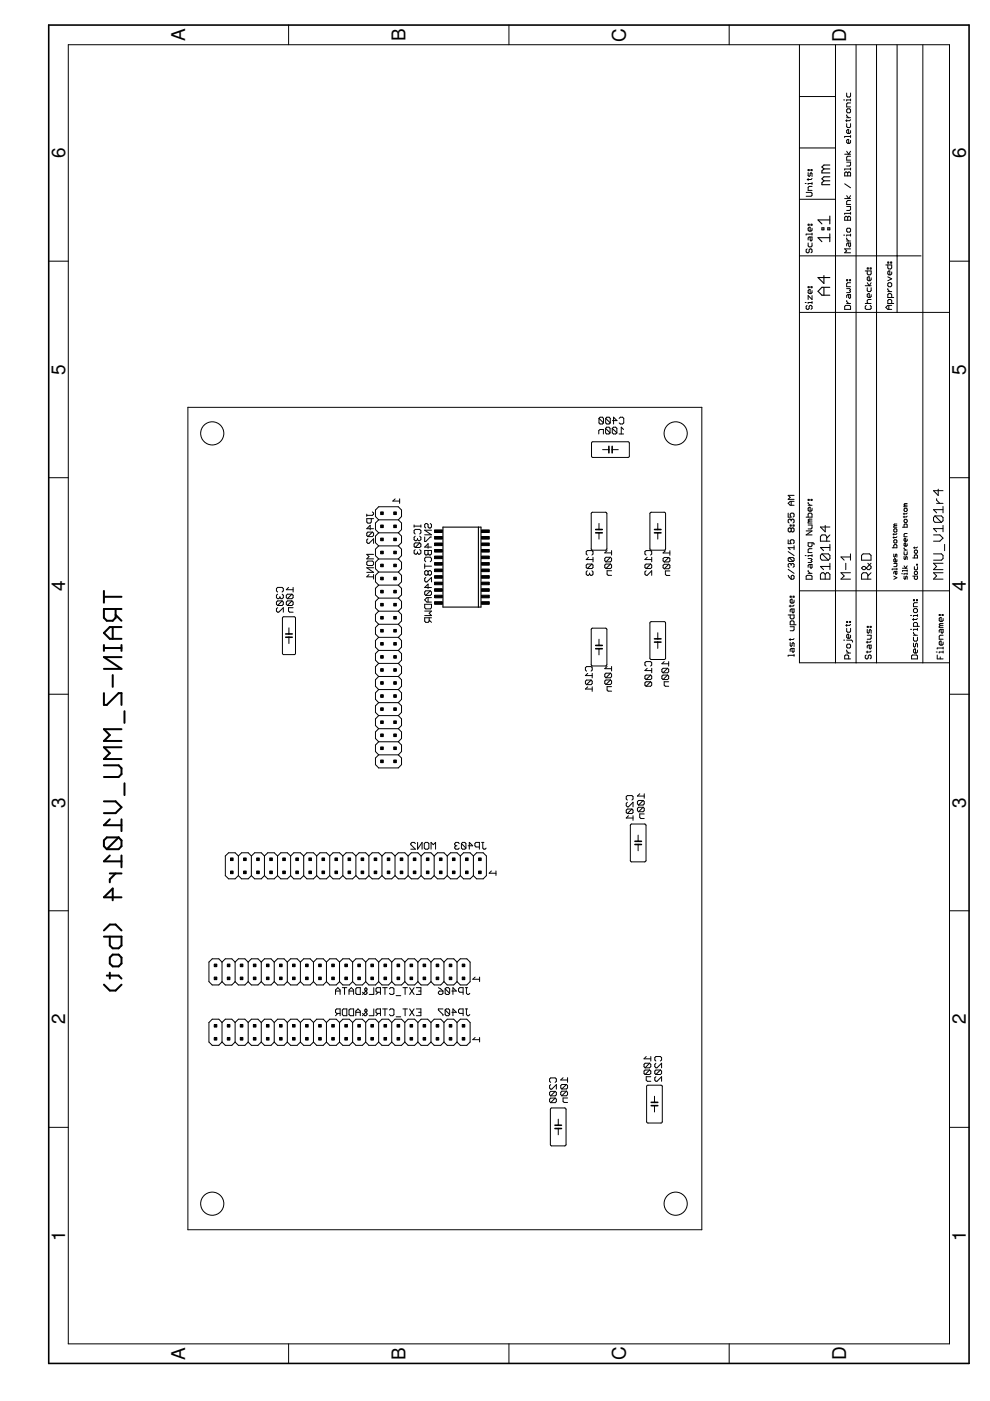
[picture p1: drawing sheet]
<svg xmlns="http://www.w3.org/2000/svg" width="210mm" height="297mm" viewBox="0 0 210 297" stroke-linecap="round" stroke-linejoin="round" font-family="sans-serif">
<defs><g id="words">
<g font-size="4">
<text x="39.3" y="8.7" transform="rotate(-90 39.3 8.7)">A</text>
<text x="86" y="8.7" transform="rotate(-90 86 8.7)">B</text>
<text x="132.7" y="8.8" transform="rotate(-90 132.7 8.8)">C</text>
<text x="179.4" y="8.8" transform="rotate(-90 179.4 8.8)">D</text>
<text x="13.8" y="33.6" transform="rotate(-90 13.8 33.6)">6</text>
<text x="204.8" y="33.6" transform="rotate(-90 204.8 33.6)">6</text>
<text x="13.8" y="79.5" transform="rotate(-90 13.8 79.5)">5</text>
<text x="204.8" y="79.5" transform="rotate(-90 204.8 79.5)">5</text>
<text x="13.8" y="125.4" transform="rotate(-90 13.8 125.4)">4</text>
<text x="204.8" y="125.4" transform="rotate(-90 204.8 125.4)">4</text>
<text x="13.8" y="171.3" transform="rotate(-90 13.8 171.3)">3</text>
<text x="204.8" y="171.3" transform="rotate(-90 204.8 171.3)">3</text>
<text x="13.8" y="217.2" transform="rotate(-90 13.8 217.2)">2</text>
<text x="204.8" y="217.2" transform="rotate(-90 204.8 217.2)">2</text>
<text x="13.8" y="263.1" transform="rotate(-90 13.8 263.1)">1</text>
<text x="204.8" y="263.1" transform="rotate(-90 204.8 263.1)">1</text>
<text x="39.3" y="288.3" transform="rotate(-90 39.3 288.3)">A</text>
<text x="86" y="288.3" transform="rotate(-90 86 288.3)">B</text>
<text x="132.7" y="288.4" transform="rotate(-90 132.7 288.4)">C</text>
<text x="179.4" y="288.4" transform="rotate(-90 179.4 288.4)">D</text>
</g>
</g></defs>
<g fill="none" stroke="#000" stroke-width=".21">
<path d="M14.5 9.5h186.8v275.4h-186.8zM61.2 5.3v4.2M107.9 5.3v4.2M154.6 5.3v4.2M169.5 9.5v131h31.8M177.1 9.5v131M179.5 19.7v.7l.2 .2h.4l.2-.2v-.7M181.5 9.5v131M185.8 9.5v131M190.2 9.5v56.7M195.7 9.5v131M169.5 31.4h7.6"/>
<path d="M169.5 20.5h7.6M170.7 38.9h.2M171.3 36h.3v.2h-.3zM171.3 36.6v.6l.3 .2 .2-.2v-.4l.2-.2 .2 .2v.6M171.3 37.8v.5M172 36h.2v.2h-.2zM172.2 38.7v.4M172.2 38.9h-.9v.2M172.2 39.5h-.6l-.3 .2v.7h.9M172.2 37.8l-.2 .3h-.9M178.9 21.2h.2M179.1 36.7l.2-.2 .4 .2 .4-.2 .2 .2v.6h-1.2z"/>
<path d="M179.1 39l1.2 .8M179.1 32.7h1.2M179.5 24.3v.3l.4 .4M179.5 25.4v.4M179.5 26.2v.6l.2 .3h.4l.2-.3v-.6M179.5 34.4h.8v.6l-.2 .2h-.6M179.5 32.1l.4 .6 .4-.6M179.5 25h.8M179.7 23.1h.4l.2 .2v.4l-.2 .2h-.4l-.2-.2v-.4zM179.7 36.7v.6M180.3 28.9h-1.2v.2M180.3 35.8h-1.2v.2"/>
<path d="M180.3 27.7v.4l-.2 .2h-.4l-.2-.2v-.4l.4-.2v.8M180.3 29.8v.4l-.2 .2h-.4l-.2-.2v-.4l.4-.2v.8M180.3 21.2h-.8v.2M180.3 21.8h-.6l-.2 .2v.7h.8M180.3 33.1h-.6l-.2 .2v.7h.8M180.3 21v.4M180.3 28.7v.4M180.3 35.6v.4M180.3 25.4l-.2 .2h-.8M10.3 55.4h4.2M169.5 54.3h25.8M169.5 42.2h7.6"/>
<path d="M170.9 40.8h1.1l.2 .2v.4l-.2 .2h-1.1M171.1 52.8l-.2 .2v.4l.4 .2 .3-.2v-.4l.4-.2 .2 .2v.4l-.2 .2M171.3 47.5h.3v.3h-.3zM171.3 51.5v.6l.3 .2h.4l.2-.2v-.6M171.8 50.2v.7l.2 .2 .2-.2v-.7h-.6l-.3 .3v.4M172 47.5h.2v.3h-.2zM172.2 49.6h-1.3v.2M172.2 48.4v.4l-.2 .2h-.4l-.3-.2v-.4l.5-.2v.8M172.2 49.4v.4M178.9 49.8h.2M179.1 46.1l.2-.2 .4 .2 .4-.2 .2 .2v.6h-1.2zM179.1 42.1h1.2"/>
<path d="M179.5 48.6l.2-.2h.4l.2 .2v.4l-.2 .2h-.4l-.2-.2zM179.5 50.5v.2l.4 .4M179.5 59.3h.2v.2h-.2zM179.5 43.8h.8v.6l-.2 .2h-.6M179.5 51.1h.8M179.5 41.5l.4 .6 .4-.6M179.7 46.1v.6M179.9 51.5v.6l.2 .2 .2-.2v-.6h-.6l-.2 .2v.4M180.1 59.3h.2v.2h-.2zM180.3 59.9h-.6l-.2 .3v.6h.8M180.3 45.2h-1.2v.2M180.3 42.5h-.6l-.2 .2v.6h.8"/>
<path d="M180.3 49.8h-.8v.3M180.3 45v.4M180.3 49.6v.5M180.3 52.8h-1.2l.4 .4-.4 .4h1.2M183.5 57.4h1.2v.7l-.2 .2h-.4l-.2-.2v-.7M183.9 56.8h.2v.2h-.2zM183.9 59.9l.4 .7 .4-.7M184.5 56.8h.2v.2h-.2zM184.7 58.9v.4l-.2 .2h-.4l-.2-.2v-.4l.4-.2v.8M187.8 56.2h1.3v.6l-.3 .2h-.4l-.2-.2v-.6M188.2 55.6h.2v.2h-.2zM188.2 58.7l.9 .4-.9 .4"/>
<path d="M188.8 55.6h.3v.2h-.3zM189.1 57.7v.4l-.3 .2h-.4l-.2-.2v-.4l.5-.3v.9M201.3 55.4h4.2M169.5 66.2h31.8M170.7 64.1h.2M171.1 64.7l-.2 .3v.4l.4 .2 .3-.2v-.4l.4-.3 .2 .3v.4l-.2 .2M171.3 60.8h.3v.2h-.3zM172 60.8h.2v.2h-.2zM172.2 61.6v.4l-.2 .3h-.4l-.3-.3v-.4l.5-.2v.9M172.2 62.7v.8l-.9-.8v.8M172.2 63.9v.4M172.2 64.1h-.9v.2"/>
<path d="M179.1 65l.2-.3h.8l.2 .3v.6h-1.2zM179.5 63.7v.2l.4 .4M179.5 64.3h.8M179.5 61.2h.6l.2 .2-.2 .2 .2 .2-.2 .2h-.6M179.9 62.5v.6l.2 .2 .2-.2v-.6h-.6l-.2 .2v.4M183.5 64.3h1.2M183.5 60.6h1.2M183.7 64.7l-.2 .3v.4l.2 .2h.8l.2-.2v-.4l-.2-.3M183.9 61v.6l.2 .2h.4l.2-.2v-.6M184.7 62.5v.4l-.2 .2h-.4l-.2-.2v-.4l.4-.2v.8M184.7 63.5h-.6l-.2 .2v.4l.2 .2M188.2 60.2l.2-.3h.4l.3 .3v.4l-.3 .2h-.4l-.2-.2z"/>
<path d="M188.2 61.8h.9M188.2 61.2v.2l.5 .4M188.4 64.7v.9M189.1 64.7h-.9l-.4 .5 .4 .4h.9M189.1 63.1v-.6l-.3-.2h-.4l-.2 .2v.6h1.3M189.1 64.3v-.6l-.3-.2h-.4l-.2 .2v.6h1.3M39.8 86.4h109v174.3h-109zM125.5 93.7h7.8l.1 .2v2.9l-.2 .2h-7.6l-.2-.3zM127 92v-.7l.2-.2h.7v.9M127 88.7l.2-.2h.5l.3 .2v1M127 88.7v1l.2 .2h.5l.3-.2M127 88.7l1 1"/>
<path d="M127.8 95.3h1.3M128.4 90.8l.2-.2h.5l.2 .2v1M128.4 90.8v1l.2 .2h.5l.2-.2M128.4 90.8l.9 1M128.4 88.7l.3-.2h.4l.3 .2v1M128.4 88.7v1l.3 .2h.4l.3-.2M128.4 88.7l1 1M129.8 95.3h1.3M129.8 90.8v1l.3 .2h.4l.3-.2M129.8 90.8l.3-.2h.4l.3 .2v1M129.8 90.8l1 1M129.9 89.2h.9l-.7-.7v1.4"/>
<path d="M131.3 92h.9M131.3 88.7l.2-.2h.5l.2 .2v1l-.2 .2h-.5l-.2-.2M132.2 91.1l-.5-.5v1.4M10.3 101.3h4.2M77.8 109v.5M78 114.2l-.2 .3v.5l.2 .2h.2l1-1v1M78 119h1l.2 .2v.5l-.2 .2h-1l-.2-.2v-.5zM78.7 110v.7l-.2 .2h-.5l-.2-.2v-.7h1.4M79 112.8h-1l-.2 .3v.4l.2 .3M79 108.5l.2 .3v.2l-.2 .3h-1.2M79 112.8l.2 .3v.4l-.2 .3h-1M79 112.8l-1 1"/>
<path d="M79.2 117.5h-1.4l.4 .5-.4 .5h1.4M79.2 112.1h-1.4l.7-.7v1M80.3 110.2l-.7-.7v-1.4l.7-.7h4.2l.6 .7v1.4l-.6 .7M80.3 110.2l-.7 .7v1.4l.7 .7M80.3 113l-.7 .7v1.4l.7 .6M80.3 115.7l-.7 .7v1.4l.7 .7M80.3 118.5l-.7 .7v1.4l.7 .7M80.3 110.2h4.2M80.3 113h4.2M80.3 115.7h4.2M80.3 118.5h4.2M83.8 105.8l-.5 .4h1.4"/>
<path d="M84.5 110.2l.6 .7v1.4l-.6 .7M84.5 113l.6 .7v1.4l-.6 .6M84.5 115.7l.6 .7v1.4l-.6 .7M84.5 118.5l.6 .7v1.4l-.6 .7M84.7 105.8v.9M87.8 111.5h1.4M87.8 111.3v.5M88 113.7l-.2 .2v.5l.2 .2 .5-.2M88 113.2l-.2-.2v-.5l.2-.3h1l.2 .3v.5l-.2 .2M88 116.5l-.2 .3v.5l.2 .2 .5-.2M88.5 114.2v.2M88.5 117v.3"/>
<path d="M89 115.1l.2 .3v.4l-.2 .3h-1M89 113.7l.2 .2v.5l-.2 .2-.5-.2M89 116.5l.2 .3v.5l-.2 .2-.5-.2M89 115.1h-1l-.2 .3v.4l.2 .3M89 115.1l-1 1M89.2 111.3v.5M90 113.9v.9h.3l.9-.9h.3M90 116.7h1.5v.7l-.3 .3-.4-.3-.5 .3-.3-.3zM90 119.6v.9M90.3 119.1l-.3-.2v-.5l.3-.3h.9l.3 .3v.5l-.3 .2M90.8 116.7v.7M91.2 111l.3 .2v.5l-.5 .3-.2-.3v-.5l-.5-.2-.3 .2v.5l.3 .3"/>
<path d="M91.5 116h-1.5l.8-.7v.9M91.5 112.4h-1.5l1.5 1h-1.5M124.5 117.7l-.2-.2v-.5l.2-.3h1l.2 .3v.5l-.2 .2M124.8 118.2l-.5 .4h1.4M125.4 108.7l3-.1 .3 .2v7.6l-.2 .2h-2.9l-.2-.1zM125.5 119.6h-1l-.2 .2v.5l.2 .2M125.5 119.6l.2 .2v.5l-.2 .2h-1M125.5 119.6l-1 .9M125.7 118.2v.9M127 111v1.3M127 113v1.3M128.7 116.7l-.5 .5h1.5"/>
<path d="M129.4 118.2l.3 .2v.5l-.3 .2h-.9M129.4 119.6l.3 .2v.5l-.3 .2h-.9M129.4 118.2h-.9l-.3 .2v.5l.3 .2M129.4 119.6h-.9l-.3 .2v.5l.3 .2M129.4 118.2l-.9 .9M129.4 119.6l-.9 .9M129.7 116.7v1M137 117.7l-.3-.2v-.5l.3-.3h.9l.3 .3v.5l-.3 .2M137.2 118.2l-.5 .4h1.5M137.9 108.7l2.9-.1 .3 .2v7.6l-.2 .2h-2.8l-.3-.1zM137.9 119.6h-.9l-.3 .2v.5l.3 .2M137.9 119.6l.3 .2v.5l-.3 .2h-.9"/>
<path d="M137.9 119.6l-.9 .9M138.2 118.2v.9M139.5 111v1.3M139.5 113v1.3M141.1 116.8l-.5 .4h1.4M141.8 118.2l.2 .2v.5l-.2 .2h-1M141.8 119.6l.2 .3v.5l-.2 .2h-1M141.8 118.2h-1l-.2 .2v.5l.2 .2M141.8 119.6h-1l-.2 .3v.5l.2 .2M141.8 118.2l-1 .9M141.8 119.6l-1 1M142 116.8v.9"/>
<path d="M167.1 114.4v.9h.6l-.2-.4 .2-.5h.4l.3 .3v.4l-.3 .2M167.1 108.8v.8h.6l-.2-.4 .2-.4h.4l.3 .2v.4l-.3 .2M167.1 116.9l1.3 .9M167.3 118.2h.8l.3 .2v.4l-.3 .2M167.3 118.2l-.2 .2v.4l.2 .2h.8M167.3 118.2l.8 .8M167.5 111.3h.2v.2h-.2zM167.7 112.1l-.2-.2-.4 .2v.5l.2 .2 .4-.2M167.7 112.1l.2-.2 .5 .2v.5l-.3 .2-.4-.2M167.7 119.7l-.2-.2-.4 .2v.4l.2 .2M167.7 119.7l.2-.2 .5 .2v.4l-.3 .2M167.7 110.3l-.2-.2-.4 .2v.4l.2 .2"/>
<path d="M167.7 110.3l.2-.2 .5 .2v.4l-.3 .2M167.7 106.3v.8M167.7 110.3v.2M167.7 112.1v.5M167.7 119.7v.2M168.1 111.3h.3v.2h-.3zM168.4 116.1h-1.3l.4 .4M168.4 106.3h-.9l-.4 .4 .4 .4h.9M168.4 105h-1.3l.4 .5-.4 .4h1.3M168.4 115.7v.8M170.7 117.8h.2M170.9 112.6h1.3l-1.3 .8h1.3"/>
<path d="M170.9 109.6h1.3v-.6l-.2-.2h-.4l-.3 .2v.6M171.3 107.1h.9M171.3 105.9h.3v.2h-.3zM171.3 111.3h.9v.6l-.2 .2h-.7M171.3 106.5v.2l.5 .4M171.3 118.4h.7l.2 .2-.2 .2 .2 .2-.2 .3h-.7M171.6 110.5l-.3 .4h.9M171.6 110.5h.6M171.8 119.7v.6l.2 .2 .2-.2v-.6h-.6l-.3 .2v.4M172 105.9h.2v.2h-.2zM172.2 110.1h-.6l-.3 .2 .3 .2M172.2 107.8v.4l-.2 .2h-.4l-.3-.2v-.4l.5-.3v.9"/>
<path d="M172.2 115.1v.6l-.2 .2h-.4l-.3-.2v-.6h1.1l.2 .4M172.2 117.6v.4M172.2 116.3h-.6l-.3 .2v.7h.9M172.2 117.8h-.9v.2M174.3 117.4l-.4 .4v.6l.4 .4h1.3M174.3 117.4h1.3l.4 .4v.6l-.4 .4M174.3 117.4l1.3 1.4M175 111.4v1.4l-1.1-1.1h2.1M175.3 114.7v-1l-.3-.3h-.7l-.4 .3v1h2.1M176 116.1h-2.1l.7 .7M176 115.4v1.4M176 119.4v1.4"/>
<path d="M176 113.4l-.7 .7M179.3 119.4v1.4M180.3 117.4v1.4M180.3 118.1h-2l.7 .7M182.7 117.8l.3-.4h1.3l.4 .4v1h-2zM184 119.4l.7 .7v.3l-.4 .4h-.3l-.7-.7h-.3l-.3 .3 .3 .4h.3l1.4-1.4M189.2 116.1h1v-.5l-.2-.1-.5 .1v.5M189.5 113.1v.4M189.5 113.8v.3M189.5 117.5v.5l.2 .1 .3-.6 .2 .1v.5M189.5 119.5h.7v.5l-.2 .1h-.5M189.7 111.4l-.2 .4h.7"/>
<path d="M189.7 112.1l.5 .2v.3l-.2 .2-.5-.2v-.3zM189.7 114.4l.5 .2v.4l-.2 .1-.5-.1v-.4zM189.7 111.4h.5M190.2 118.6v.4l-.2 .1-.5-.1v-.4l.3-.1v.6M190.2 113.8l-.2 .2h-.7M190.2 113.1l-.2 .2h-.7M190.2 111.1h-.5l-.2 .2 .2 .1M191.3 111.8h1v-.5l-.1-.2-.5 .2v.5M191.7 107.9l.5-.1 .1 .1v.4l-.4 .1-.2-.1zM191.7 110.3l.5-.2 .1 .2v.3l-.4 .2-.2-.2zM191.7 117v.5l.2 .1 .4-.1v-.5M191.7 118v.5l.2 .1 .1-.1 .2-.5 .1 .1v.5"/>
<path d="M191.7 108.8v.3M191.7 109.4v.4M191.7 116.1l.3 .5M191.7 120l.3 .5 .3-.5M191.7 116.6h.6M191.9 107.1l-.2 .3h.6M191.9 107.1h.4M192.3 114.3l-.1 .5h-.3l-.2-.5 .3-.2v.7M192.3 115.3v.3l-.1 .2-.5-.2v-.3l.3-.2v.7M192.3 109.4l-.1 .2h-.7M192.3 108.8l-.1 .1h-.7M192.3 113.1h-.4l-.2 .2v.5h.6"/>
<path d="M192.3 106.8h-.4l-.2 .1 .2 .2M193.5 118.3h1v-.5l-.5-.2-.1 .2v.5M193.9 116v.3M194 116.6l.5 .2v.3l-.1 .2-.5-.2v-.3zM194.4 119.6h.1v.2h-.1zM194.5 116l-.1 .1h-.7M197.9 117.4h1.7l.3 .4v.6l-.3 .4h-1.7M197.9 113.4h1.4l.6 .7-.6 .6h-1.4M198.2 109.4h1.4l.3 .3v.7l-.3 .3M198.2 109.4l-.3 .3v.7l.3 .3h1.4M198.2 109.4l1.4 1.3M198.6 106.7h1.3"/>
<path d="M198.6 105.7v.3l.7 .7M198.9 103.7v1.4l-1-1.1h2M199.9 119.4h-2l.7 .7-.7 .7h2M199.9 107.4v1.3M199.9 111.4v1.4M199.9 112.1h-2l.7 .7M199.9 108.1h-2l.7 .6M200.3 115.4v1.4M201.3 101.3h4.2M58.9 125.5l-.3-.2v-.5l.3-.3h.9l.3 .3v.5l-.3 .2M58.9 126l-.3 .2v.5l.3 .2 .5-.2M58.9 128.8l-.3 .3v.5l.3 .2h.2l1-1v1"/>
<path d="M59.4 126.5v.2M59.8 126l.3 .2v.5l-.3 .2-.4-.2M59.8 127.4h-.9l-.3 .3v.4l.3 .3M59.8 127.4l.3 .3v.4l-.3 .3h-.9M59.8 127.4l-.9 1M60 130.9l2.4-.1 .2 .1 .1 7.6-.2 .3h-2.3l-.3-.2zM61.2 124.5l-.5 .5h1.4M61.3 133.1v1.3M61.3 135.1v1.3M61.9 126l.2 .2v.5l-.2 .2h-1M61.9 127.4l.2 .3v.4l-.2 .3h-1M61.9 126h-1l-.2 .2v.5l.2 .2"/>
<path d="M61.9 127.4h-1l-.2 .3v.4l.2 .3M61.9 126l-1 .9M61.9 127.4l-1 1M62.1 124.5v1M62.1 128.8h-.9v.8l.2 .2h.7M78.2 121.8l-.4 .5h1.4M79.2 121.8v1M79.2 120.4h-1.4l1.4 .9h-1.4M80.3 121.3l-.7 .7v1.4l.7 .7M80.3 124.1l-.7 .6v1.4l.7 .7M80.3 126.8l-.7 .7v1.4l.7 .7M80.3 129.6l-.7 .7v1.4l.7 .7"/>
<path d="M80.3 132.4l-.7 .7v1.3l.7 .7M80.3 135.1l-.7 .7v1.4l.7 .7M80.3 137.9l-.7 .7v1.4l.7 .7M80.3 121.3h4.2M80.3 124.1h4.2M80.3 126.8h4.2M80.3 129.6h4.2M80.3 132.4h4.2M80.3 135.1h4.2M80.3 137.9h4.2M84.5 124.1l.6 .6v1.4l-.6 .7M84.5 121.3l.6 .7v1.4l-.6 .7"/>
<path d="M84.5 126.8l.6 .7v1.4l-.6 .7M84.5 129.6l.6 .7v1.4l-.6 .7M84.5 132.4l.6 .7v1.3l-.6 .7M84.5 135.1l.6 .7v1.4l-.6 .7M84.5 137.9l.6 .7v1.4l-.6 .7M90 128.1h1.5v.7l-.3 .3h-.9l-.3-.3zM90 120h1.5M90 129.6h1.5l-.5 .4 .5 .5h-1.5M90.3 122.4l-.3 .3v.4l.3 .3h.2l1-1v1M90.8 121.2l-.3-.2-.5 .2v.5l.3 .2 .5-.2M90.8 121.2l.2-.2 .5 .2v.5l-.3 .2-.4-.2M90.8 121.2v.5"/>
<path d="M90.8 126.7v1M91 131v.7l-.2 .3h-.5l-.3-.3v-.7h1.5M91 131.5l.5 .5M91.2 125.3h-.9l-.3 .2v.5l.3 .2M91.2 125.3l.3 .2v.5l-.3 .2h-.9M91.2 125.3l-.9 .9M91.5 124.6h-1.5l.8-.8v1M91.5 126.7h-1l-.5 .5 .5 .5h1M124.5 121l-.2 .3v.4l.2 .3h.3l.2-.3M125 121.5v.2M125.4 133.3l3-.1 .3 .1v7.6l-.2 .3h-2.9l-.2-.2zM125.5 121l.2 .3v.4l-.2 .3h-.3l-.2-.3"/>
<path d="M127 135.5v1.3M127 137.5v1.4M129.7 121h-1v.7l.2 .3h.8M137 121l-.3 .3v.4l.3 .3h.2l1-1v1M137.9 131.9l2.9-.1 .3 .2v7.6l-.2 .2h-2.8l-.3-.1zM139.5 134.2v1.2M139.5 136.1v1.4M142 121.1h-.9v.7l.2 .2h.7M167.1 122l.6 .8M167.1 130.4h1.3v.6l-.3 .2h-.4l-.2-.2v-.6M167.1 120.7l1.3 .9M167.5 136.2v.7l.2 .2 .4-.9 .3 .2v.7"/>
<path d="M167.5 132.9h.9v.6l-.3 .2h-.6M167.5 126.4h.2v.2h-.2zM167.5 128.3v.4M167.5 135.4v.4M167.7 122.2l.2-.2 .5 .2v.4l-.3 .2h-.4zM167.9 137.5v.6l.2 .2 .3-.2v-.6h-.7l-.2 .2v.4M167.9 129.1v.7l.2 .2 .3-.2v-.7h-.7l-.2 .2v.5M168.1 126.4h.3v.2h-.3zM168.4 127.2v.5l-.3 .2h-.4l-.2-.2v-.5l.4-.2v.9M168.4 132.5v-.7l-.3-.2h-.4l-.2 .2v.7h1.3M168.4 138.7v.4M168.4 138.9h-1.3v.2"/>
<path d="M168.4 135.4l-.3 .2h-.8M168.4 128.3l-.3 .2h-.8M169.5 125.3h31.8M170.9 122.2l.2-.2h.9l.2 .2v.6h-1.3zM171.3 120.9v.2l.5 .5M171.3 121.6h.9M173.9 121.8l.4-.4h.3l.4 .4 .3-.4h.3l.4 .4v1h-2.1zM175 121.8v1M176 120.1h-2.1l.7 .7M178.9 135.7h.2M179.5 138.5h.8M179.5 137.8v.2l.4 .5"/>
<path d="M179.5 131.8h.2v.2h-.2zM179.5 132.4v.4M179.5 133.2v.7l.2 .1h.4l.2-.1v-.7M179.5 135.7h1.1l.2 .4M179.7 136.6h.4l.2 .2v.4l-.2 .2h-.4l-.2-.2v-.4zM179.9 139.7v-.6l-.2-.2h-.4l-.2 .2v.6h1.2M180.1 131.8h.2v.2h-.2zM180.3 121.4h-2l.7 .7-.7 .7h2M180.3 134.7v.4l-.2 .2h-.4l-.2-.2v-.4l.4-.2v.8M180.3 132.4l-.2 .2h-.8M183.7 138.9l-.2 .2v.4l.2 .2 .4-.2v-.4l.2-.2 .4 .2v.4l-.2 .2M183.9 133.4v.6l.2 .3 .4-.9 .2 .2v.7"/>
<path d="M183.9 134.7h.8v.6l-.2 .2h-.6M183.9 132.8h.2v.2h-.2zM183.9 135.9v.5M183.9 138v.5M184 122.8v-1l-.3-.4h-.7l-.3 .4v1h2M184.3 136.8v.6l.2 .2 .2-.2v-.6h-.6l-.2 .2v.4M184.5 132.8h.2v.2h-.2zM184.7 121.4l-.7 .7M184.7 135.9l-.2 .2h-.8M184.7 138l-.2 .2h-.8M189.5 122.2l.7 .3-.7 .3M189.8 121.1v.5l.2 .2 .2-.2v-.5h-.5l-.2 .2v.3"/>
<path d="M190.2 120.5v.3M190.2 120.6h-1v.2M191.2 121.6h.1M191.3 120.5h1M191.7 122.2v.5l.2 .1 .1-.1 .2-.5 .1 .1v.5M192.3 121h-1v.2M192.3 120.8v.4M192.3 121.5v.3M192.3 121.6h-.6v.2M193.1 130.5h.2M193.1 133.4h.2M193.3 139.1l.2-.2h.8l.2 .2v.6h-1.2z"/>
<path d="M193.5 122.2h1v.5l-.1 .1-.5-.1v-.5M193.7 129.2l.2-.2h.4l.2 .2v.5l-.2 .2h-.4l-.2-.2zM193.7 135.1v.6l.2 .2h.4l.2-.2v-.6M193.7 136.4v.6l.2 .2 .4-.8 .2 .2v.6M193.7 127.1h.2v.3h-.2zM193.7 131.1v.5M193.7 134v.3l.4 .4M193.7 134.7h.8M193.9 120.1v.5l.1 .2 .5-.2v-.5M194 121.1l.5 .2v.3l-.1 .2-.5-.2v-.3zM194.3 127.1h.2v.3h-.2zM194.5 130.5h-.8v.2"/>
<path d="M194.5 130.3v.4M194.5 132.8v-.6l-.2-.2h-.4l-.2 .2v.6h1.2M194.5 133.2v.4M194.5 137.8v.4l-.2 .3h-.4l-.2-.3v-.4l.4-.2v.9M194.5 127.8h-.6l-.2 .2v.6h.8M194.5 133.4h-.8v.2M194.5 131.1l-.2 .2h-.8M198.5 138.2h.2M198.7 138.9v.8h1.3M199.1 130.3h.2v.2h-.2zM199.3 132.6h.7M199.3 139.3v.4"/>
<path d="M199.3 132.6l-.2 .4h.9M199.5 133.4v.6l.2 .3 .3-.3v-.6h-.7l-.2 .2v.4M199.7 130.3h.3v.2h-.3zM199.9 121.4h-2l.7 .7-.7 .7h2M200 131.1v.5l-.3 .2h-.4l-.2-.2v-.5l.4-.2v.9M200 136.1v.5l-.3 .2h-.4l-.2-.2v-.5l.4-.2v.9M200 137.2v.4M200 138v.5M200 137.4h-1.3v.2M200 134.7h-.7l-.2 .2v.6h.9M200 138.2h-.9v.3M200 132.2h-.7l-.2 .2 .2 .2"/>
<path d="M10.3 147.2h4.2M80.3 140.7l-.7 .7v1.3l.7 .7M80.3 143.4l-.7 .7v1.4l.7 .7M80.3 146.2l-.7 .7v1.4l.7 .7M80.3 149l-.7 .6v1.4l.7 .7M80.3 151.7l-.7 .7v1.4l.7 .7M80.3 154.5l-.7 .7v1.4l.7 .7M80.3 157.3l-.7 .7v1.3l.7 .7M80.3 140.7h4.2M80.3 143.4h4.2M80.3 146.2h4.2M80.3 149h4.2"/>
<path d="M80.3 151.7h4.2M80.3 154.5h4.2M80.3 157.3h4.2M84.5 140.7l.6 .7v1.3l-.6 .7M84.5 143.4l.6 .7v1.4l-.6 .7M84.5 146.2l.6 .7v1.4l-.6 .7M84.5 149l.6 .6v1.4l-.6 .7M84.5 151.7l.6 .7v1.4l-.6 .7M84.5 154.5l.6 .7v1.4l-.6 .7M84.5 157.3l.6 .7v1.3l-.6 .7M124.4 142.3l-.3-.3v-.4l.3-.3h.9l.3 .3v.4l-.3 .3M124.6 142.8l-.5 .4h1.5"/>
<path d="M124.6 145.6l-.5 .5h1.5M125.3 144.2h-.9l-.3 .2v.5l.3 .3M125.3 144.2l.3 .2v.5l-.3 .3h-.9M125.3 144.2l-.9 1M125.6 142.8v.9M125.6 145.6v1M128.7 141.3l-.5 .5h1.5M129.4 142.7l.3 .3v.4l-.3 .3h-.9M129.4 144.2l.3 .2v.5l-.3 .2h-.9M129.4 142.7h-.9l-.3 .3v.4l.3 .3M129.4 144.2h-.9l-.3 .2v.5l.3 .2M129.4 142.7l-.9 1"/>
<path d="M129.4 144.2l-.9 .9M129.7 141.3v1M129.7 145.6h-1v.7l.2 .2h.8M137 141.2l-.3-.2v-.5l.3-.2h.9l.3 .2v.5l-.3 .2M137.2 141.7l-.5 .5h1.5M137.9 143.1h-.9l-.3 .3v.4l.3 .3M137.9 143.1l.3 .3v.4l-.3 .3h-.9M137.9 144.5h-.9l-.3 .3v.5l.3 .2M137.9 144.5l.3 .3v.5l-.3 .2h-.9M137.9 143.1l-.9 1M137.9 144.5l-.9 1M138.2 141.7v.9"/>
<path d="M140.8 140.3l-.5 .4h1.5M141.5 141.7l.3 .2v.5l-.3 .2h-.9M141.5 143.1l.3 .3v.4l-.3 .3h-.9M141.5 141.7h-.9l-.3 .2v.5l.3 .2M141.5 143.1h-.9l-.3 .3v.4l.3 .3M141.5 141.7l-.9 .9M141.5 143.1l-.9 1M141.8 140.3v.9M141.8 144.5h-1v.8l.3 .2h.7M201.3 147.2h4.2M80.3 160l-.7 .7v1.4l.7 .7h4.2l.6-.7v-1.4l-.6-.7M80.3 160h4.2"/>
<path d="M88.1 178.9l-.3-.3h-.4l-.3 .3v.2l1 .9h-1M88.5 178.6v1.4l1-1.4v1.4M90.2 178.6h.5l.2 .3v.9l-.2 .2h-.5l-.2-.2v-.9zM96.6 179.3l-.2 .3 .2 .4h.5l.3-.2M96.6 179.3h.3M97.4 178.9l-.3-.3h-.5l-.2 .3 .2 .4M97.8 178.9l.3-.3h.5l.2 .3v.9M97.8 178.9v.9l.3 .2h.5l.2-.2M97.8 178.9l1 .9M99.3 179.3h.9l-.7-.7v1.4M101.6 179.6h-.7l-.2-.3v-.4l.2-.3h.7v1.4M102.1 178.6h.5"/>
<path d="M102.4 178.6v1.2l.2 .2 .5-.2M133 169.6l-.2-.2v-.5l.2-.2h1l.2 .2v.5l-.2 .2M133 170.1l-.2 .2v.5l.2 .3h.2l1-1v1M133.2 173l-.4 .4h1.4M133.7 174.8l3-.1 .2 .2 .1 7.6-.2 .2h-2.9l-.2-.1zM134 171.5h-1l-.2 .3v.5l.2 .2M134 171.5l.2 .3v.5l-.2 .2h-1M134 171.5l-1 1M134.2 173v.9M135.3 177.1v1.3M135.3 179v1.4M135.6 168.3l-.5 .5h1.5"/>
<path d="M136.4 169.7l.2 .3v.4l-.2 .3h-1M136.4 171.2l.2 .2v.5l-.2 .2h-1M136.4 169.7h-1l-.3 .3v.4l.3 .3M136.4 171.2h-1l-.3 .2v.5l.3 .2M136.4 169.7l-1 1M136.4 171.2l-1 .9M136.6 168.3v.9M136.6 172.6h-1v.7l.3 .2h.7M10.3 193.1h4.2M50.5 181.5l.7-.7h1.4l.7 .7M50.5 185.7l.7 .6h1.4l.7-.6M50.5 181.5l-.7-.7h-1.3l-.7 .7v4.2l.7 .6h1.3l.7-.6"/>
<path d="M50.5 181.5v4.2M53.3 185.7l.7 .6h1.4l.7-.6M53.3 181.5l.7-.7h1.4l.7 .7M53.3 181.5v4.2M56.1 185.7l.7 .6h1.3l.7-.6M56.1 181.5l.7-.7h1.3l.7 .7M56.1 181.5v4.2M58.8 185.7l.7 .6h1.4l.7-.6M58.8 181.5l.7-.7h1.4l.7 .7M58.8 181.5v4.2M61.6 185.7l.7 .6h1.4l.7-.6M61.6 181.5l.7-.7h1.4l.7 .7"/>
<path d="M61.6 181.5v4.2M64.4 185.7l.7 .6h1.4l.6-.6M64.4 181.5l.7-.7h1.4l.6 .7M64.4 181.5v4.2M67.1 185.7l.7 .6h1.4l.7-.6M67.1 181.5l.7-.7h1.4l.7 .7M67.1 181.5v4.2M69.9 185.7l.7 .6h1.4l.7-.6M69.9 181.5l.7-.7h1.4l.7 .7M69.9 181.5v4.2M72.7 185.7l.7 .6h1.4l.7-.6M72.7 181.5l.7-.7h1.4l.7 .7"/>
<path d="M72.7 181.5v4.2M75.5 185.7l.6 .6h1.4l.7-.6M75.5 181.5l.6-.7h1.4l.7 .7M75.5 181.5v4.2M78.2 185.7l.7 .6h1.4l.7-.6M78.2 181.5l.7-.7h1.4l.7 .7M78.2 181.5v4.2M81 185.7l.7 .6h1.4l.7-.6M81 181.5l.7-.7h1.4l.7 .7M81 181.5v4.2M83.8 185.7l.7 .6h1.3l.7-.6M83.8 181.5l.7-.7h1.3l.7 .7"/>
<path d="M83.8 181.5v4.2M86.5 185.7l.7 .6h1.4l.7-.6M86.5 181.5l.7-.7h1.4l.7 .7M86.5 181.5v4.2M89.3 181.5v4.2M89.3 185.7l.7 .6h1.4l.7-.6M89.3 181.5l.7-.7h1.4l.7 .7M91.4 180v-1.4l.5 .5 .5-.5v1.4M92.1 185.7l.7 .6h1.3l.7-.6M92.1 181.5l.7-.7h1.3l.7 .7M92.1 181.5v4.2M94.8 185.7l.7 .6h1.4l.7-.6"/>
<path d="M94.8 181.5l.7-.7h1.4l.7 .7M94.8 181.5v4.2M97.6 185.7l.7 .6h1.4l.7-.6M97.6 181.5l.7-.7h1.4l.7 .7M97.6 181.5v4.2M100.4 181.5l.6-.7h1.4l.7 .7v4.2l-.7 .6h-1.4l-.6-.6M100.4 181.5v4.2M104.2 184.7l-.5 .4h1.5M105.2 184.7v.9M201.3 193.1h4.2M47.1 216.8l-.7-.7h-1.4l-.7 .7v4.1l.7 .7h1.4l.7-.7M47.1 216.8l.7-.7h1.3l.7 .7"/>
<path d="M47.1 204v4.1M47.1 216.8v4.1M47.1 204l-.7-.7h-1.4l-.7 .7v4.1l.7 .7h1.4l.7-.7M47.1 208.1l.7 .7h1.3l.7-.7M47.1 204l.7-.7h1.3l.7 .7M49.8 216.8l.7-.7h1.4l.7 .7M49.8 204v4.1M49.8 216.8v4.1M49.8 208.1l.7 .7h1.4l.7-.7M49.8 204l.7-.7h1.4l.7 .7M52.6 216.8l.7-.7h1.4l.7 .7M52.6 204v4.1"/>
<path d="M52.6 216.8v4.1M52.6 208.1l.7 .7h1.4l.7-.7M52.6 204l.7-.7h1.4l.7 .7M55.4 216.8l.7-.7h1.4l.6 .7M55.4 204v4.1M55.4 216.8v4.1M55.4 208.1l.7 .7h1.4l.6-.7M55.4 204l.7-.7h1.4l.6 .7M58.1 216.8l.7-.7h1.4l.7 .7M58.1 204v4.1M58.1 216.8v4.1M58.1 208.1l.7 .7h1.4l.7-.7"/>
<path d="M58.1 204l.7-.7h1.4l.7 .7M60.9 216.8l.7-.7h1.4l.7 .7M60.9 204v4.1M60.9 216.8v4.1M60.9 208.1l.7 .7h1.4l.7-.7M60.9 204l.7-.7h1.4l.7 .7M63.7 208.1l.7 .7h1.4l.7-.7M63.7 216.8l.7-.7h1.4l.7 .7M63.7 204v4.1M63.7 216.8v4.1M63.7 204l.7-.7h1.4l.7 .7M66.5 216.8l.6-.7h1.4l.7 .7"/>
<path d="M66.5 204v4.1M66.5 216.8v4.1M66.5 208.1l.6 .7h1.4l.7-.7M66.5 204l.6-.7h1.4l.7 .7M69.2 216.8l.7-.7h1.4l.7 .7M69.2 204v4.1M69.2 216.8v4.1M69.2 208.1l.7 .7h1.4l.7-.7M69.2 204l.7-.7h1.4l.7 .7M71.1 210.8v-.9l.5-.5 .5 .5v.9M71.1 210.1h1M71.6 214.9l-.5 .4"/>
<path d="M72 216.8l.7-.7h1.4l.7 .7M72 204v4.1M72 216.8v4.1M72 208.1l.7 .7h1.4l.7-.7M72 204l.7-.7h1.4l.7 .7M72.1 214.9h-.7l-.3-.3v-.5l.3-.2h.7v1.4M72.6 209.4h.9M72.8 213.9h.7v1.4h-.7l-.2-.2v-1zM73 209.4v1.4M74 214.1l.3-.2h.7v1.4h-.7l-.3-.2zM74 210.8v-.9l.5-.5 .5 .5v.9M74 210.1h1"/>
<path d="M74.8 208.1l.7 .7h1.3l.7-.7M74.8 216.8l.7-.7h1.3l.7 .7M74.8 204v4.1M74.8 216.8v4.1M74.8 204l.7-.7h1.3l.7 .7M75.4 214.6h1M75.4 215.3v-.9l.5-.5 .5 .5v.9M75.7 209.4h.7v1.4h-.7l-.3-.2v-.9zM76.9 214.9l.4 .4h.3l.2-.2v-.2l-.5-.5 .3-.5 .2 .5-.9 .9M76.9 210.4l.4 .4 .5-.2v-.2l-.5-.5 .3-.5 .2 .5-.9 .9M77.5 216.8l.7-.7h1.4l.7 .7M77.5 204v4.1"/>
<path d="M77.5 216.8v4.1M77.5 208.1l.7 .7h1.4l.7-.7M77.5 204l.7-.7h1.4l.7 .7M79.2 213.9v1.4h-.9M79.2 209.4v1.4h-.9M80.2 214.9l-.5 .4M80.2 210.4l-.5 .4M80.3 216.8l.7-.7h1.4l.7 .7M80.3 204v4.1M80.3 216.8v4.1M80.3 208.1l.7 .7h1.4l.7-.7M80.3 204l.7-.7h1.4l.7 .7"/>
<path d="M80.7 214.9h-.8l-.2-.3v-.5l.2-.2h.8v1.4M80.7 210.4h-.8l-.2-.3v-.4l.2-.3h.8v1.4M81.1 213.9h1M81.1 209.4h1M81.6 209.4v1.4M81.6 213.9v1.4M82.6 214.1l.2-.2h.5l.2 .2v1l-.2 .2h-.5l-.2-.2M82.6 209.7l.2-.3h.5l.2 .3v.9l-.2 .2h-.5l-.2-.2M83.1 216.8l.7-.7h1.3l.7 .7M83.1 204v4.1M83.1 216.8v4.1M83.1 208.1l.7 .7h1.3l.7-.7"/>
<path d="M83.1 204l.7-.7h1.3l.7 .7M84 215.6h1M84 211.1h1M85.4 213.9h1M85.4 209.4h1M85.8 208.1l.7 .7h1.4l.7-.7M85.8 204l.7-.7h1.4l.7 .7M85.8 216.8l.7-.7h1.4l.7 .7M85.8 204v4.1M85.8 216.8v4.1M85.9 209.4v1.4M85.9 213.9v1.4"/>
<path d="M86.8 213.9l1 1.4M86.8 209.4l1 1.4M87.8 213.9l-1 1.4M87.8 209.4l-1 1.4M88.3 213.9h.9v1.4h-.9M88.3 209.4h.9v1.4h-.9M88.6 216.8l.7-.7h1.4l.7 .7M88.6 204v4.1M88.6 216.8v4.1M88.6 208.1l.7 .7h1.4l.7-.7M88.6 204l.7-.7h1.4l.7 .7M88.8 214.6h.4"/>
<path d="M88.8 210.1h.4M91.4 204v4.1M91.4 216.8v4.1M91.4 216.8l.7-.7h1.4l.6 .7M91.4 208.1l.7 .7h1.4l.6-.7M91.4 204l.7-.7h1.4l.6 .7M92.9 209.4l1 .7M93.2 210.1h.7v.5l-.2 .2h-.5l-.3-.2zM93.9 213.9h-1v.2l1 1v.2M94.1 208.1l.7 .7h1.4l.7-.7M94.1 216.8l.7-.7h1.4l.7 .7M94.1 204v4.1"/>
<path d="M94.1 216.8v4.1M94.1 204l.7-.7h1.4l.7 .7M94.4 214.1l.2-.2h.5l.2 .2v1M94.4 214.1v1l.2 .2h.5l.2-.2M94.4 209.7l.2-.3h.5l.2 .3v.9M94.4 209.7v.9l.2 .2h.5l.2-.2M94.4 214.1l.9 1M94.4 209.7l.9 .9M95.8 214.6h1l-.8-.7v1.4M95.8 210.1h1l-.8-.7v1.4M96.9 204l.7-.7h1.4l.7 .7v4.1l-.7 .7h-1.4l-.7-.7M96.9 216.8l.7-.7h1.4l.7 .7v4.1l-.7 .7h-1.4l-.7-.7"/>
<path d="M96.9 204v4.1M96.9 216.8v4.1M98.2 214.9h-.7l-.3-.3v-.5l.3-.2h.7v1.4M98.2 210.4h-.7l-.3-.3v-.4l.3-.3h.7v1.4M98.7 213.9h.4M98.7 209.4h.4M98.9 213.9v1.2l.2 .2h.3l.2-.2M98.9 209.4v1.2l.2 .2 .5-.2M100.7 220l-.5 .4h1.5M100.7 207.2l-.5 .4h1.5M101.7 207.2v.9M101.7 220v.9"/>
<path d="M10.3 239h4.2M47.1 220.9l.7 .7h1.3l.7-.7M49.8 220.9l.7 .7h1.4l.7-.7M52.6 220.9l.7 .7h1.4l.7-.7M55.4 220.9l.7 .7h1.4l.6-.7M58.1 220.9l.7 .7h1.4l.7-.7M60.9 220.9l.7 .7h1.4l.7-.7M63.7 220.9l.7 .7h1.4l.7-.7M66.5 220.9l.6 .7h1.4l.7-.7M69.2 220.9l.7 .7h1.4l.7-.7M72 220.9l.7 .7h1.4l.7-.7M74.8 220.9l.7 .7h1.3l.7-.7"/>
<path d="M77.5 220.9l.7 .7h1.4l.7-.7M80.3 220.9l.7 .7h1.4l.7-.7M83.1 220.9l.7 .7h1.3l.7-.7M85.8 220.9l.7 .7h1.4l.7-.7M88.6 220.9l.7 .7h1.4l.7-.7M91.4 220.9l.7 .7h1.4l.6-.7M94.1 220.9l.7 .7h1.4l.7-.7M116.8 229.5l-.3-.2v-.5l.3-.3h.9l.3 .3v.5l-.3 .2M116.8 230l-.3 .2v.5l.3 .2h.2l1-.9v.9M116.8 235l2.9-.1 .3 .2v7.6l-.2 .2-2.8 .1-.3-.2zM117.7 231.4h-.9l-.3 .2v.5l.3 .2M117.7 231.4l.3 .2v.5l-.3 .2h-.9"/>
<path d="M117.7 232.8h-.9l-.3 .3v.4l.3 .3M117.7 232.8l.3 .3v.4l-.3 .3h-.9M117.7 231.4l-.9 .9M117.7 232.8l-.9 1M118.4 237.3v1.3M118.4 239.3v1.3M119.4 228.5l-.5 .5h1.4M120.1 229.9l.2 .3v.5l-.2 .2h-1M120.1 231.4l.2 .2v.5l-.2 .2h-1M120.1 229.9h-1l-.2 .3v.5l.2 .2M120.1 231.4h-1l-.2 .2v.5l.2 .2M120.1 229.9l-1 1"/>
<path d="M120.1 231.4l-1 .9M120.3 228.5v1M120.3 232.8h-.9v.7l.2 .2h.7M137 224l-.5 .5h1.5M137.2 230.1h2.9l.3 .2v7.5l-.1 .3h-2.9l-.3-.2zM137.7 225.4l.3 .3v.4l-.3 .3h-.9M137.7 226.9l.3 .2v.5l-.3 .2h-.9M137.7 225.4h-.9l-.3 .3v.4l.3 .3M137.7 226.9h-.9l-.3 .2v.5l.3 .2M137.7 225.4l-.9 1M137.7 226.9l-.9 .9M138 224v1"/>
<path d="M138 228.3h-1v.7l.3 .3h.7M138.8 232.4v1.3M138.8 234.4v1.4M139.1 225.4l-.3 .3v.4l.3 .3h.2l1-1v1M139.1 228.3l-.3 .2v.5l.3 .3h.2l1-1v1M139.1 225l-.3-.3v-.5l.3-.2h.9l.3 .2v.5l-.3 .3M140 226.9h-.9l-.3 .2v.5l.3 .2M140 226.9l.3 .2v.5l-.3 .2h-.9M140 226.9l-.9 .9M201.3 239h4.2M61.2 284.9v4.2M107.9 284.9v4.2"/>
<path d="M154.6 284.9v4.2"/>
<circle cx="45" cy="91.9" r="2.46"/>
<circle cx="143.3" cy="91.9" r="2.46"/>
<circle cx="45" cy="255.2" r="2.46"/>
<circle cx="143.3" cy="255.2" r="2.46"/>
</g>
<g fill="none" stroke="#000" stroke-width=".42">
<path d="M22 126.5h3.8M22 125.3v2.5M22 136.8v1.2M22 137.4h3.8M23.9 132.9v2.5M24.5 129.1v1.9l-.6 .6h-1.3l-.6-.6v-1.9h3.8M24.5 130.4l1.3 1.2M25.8 132.9h-2.5l-1.3 1.3 1.3 1.2h2.5M25.8 136.8v1.2M25.8 139.3h-3.8l3.8 2.5h-3.8M22 147v2.5h.6l2.5-2.5h.7v2.5M23.9 143.1v2.5"/>
<path d="M25.8 154.6h-3.8l1.3 1.3-1.3 1.2h3.8M25.8 158.4h-3.8l1.3 1.3-1.3 1.2h3.8M26.4 150.8v2.5M22 162.3h3.1l.7 .6v1.2l-.7 .6h-3.1M22 169.9h2.5l1.3 1.3-1.3 1.2h-2.5M23.3 173.7l-1.3 1.3h3.8M25.1 177.5h-2.5l-.6 .7v1.2l.6 .6M25.1 177.5l.7 .7v1.2l-.7 .6h-2.5M25.1 177.5l-2.5 2.5M25.8 173.7v2.5M26.4 166.1v2.5M22 198.6h3.8v1.8l-.7 .7h-1.2l-.6-.7v-1.8"/>
<path d="M22 197.3l1.3-1.3h1.2l1.3 1.3M23.3 181.4l-1.3 1.2h3.8M23.3 185.2h2.5M24.5 185.2l-1.2 1.2v.7M25.8 190.2h-3.8l1.9-1.8v2.5M25.8 181.4v2.5M22 208.8l1.3 1.2h1.2l1.3-1.2M22.6 206.8h2.5l.7 .7M23.3 206.2v1.3M23.9 202.4h1.2l.7 .6v1.3l-.7 .6h-1.2l-.6-.6v-1.3z"/>
</g>
<g fill="none" stroke="#000" stroke-width=".23">
<path d="M174.7 35.8l-.4 .4v.5h1.6M174.7 38.3l-.4 .5v.4h1.6M174.7 38.3h1.2M174.7 35.8h1.2M175.9 37.5h-1.2l-.4 .4 .4 .4M175.9 35h-1.2l-.4 .4 .4 .4M174.3 48.3h.4v.4h-.4zM174.7 58.4v1.7l-1.3-1.3h2.5M175.5 48.3h.4v.4h-.4zM175.9 50.4h-2.5l.9 .8M175.9 45.8v1.7M175.9 49.6v1.6"/>
<path d="M175.9 46.6h-2.5l.9 .9M174.7 60.9v1.7M175.9 60.9h-1.6l-.9 .9 .9 .8h1.6M93.9 111.8h8.1v16.9h-8.1zM101.4 111.8v16.9"/>
</g>
<g fill="#000" stroke="#000" stroke-width=".21">
<path d="M80.7 108.5h.6v.6h-.6zM80.7 111.3h.6v.6h-.6zM80.7 114.1h.6v.5h-.6zM80.7 116.9h.6v.5h-.6zM83.5 108.5h.5v.6h-.5zM83.5 111.3h.5v.6h-.5zM83.5 114.1h.5v.5h-.5zM83.5 116.9h.5v.5h-.5zM92.1 119.3h1.7v.5h-1.7zM92.1 117.9h1.7v.5h-1.7zM92.1 116.5h1.7v.6h-1.7zM92.1 115.1h1.7v.6h-1.7z"/>
<path d="M92.1 113.7h1.7v.6h-1.7zM92.1 112.4h1.7v.5h-1.7zM102.1 112.4h1.6v.5h-1.6zM102.1 113.7h1.6v.6h-1.6zM102.1 115.1h1.6v.6h-1.6zM102.1 116.5h1.6v.6h-1.6zM102.1 117.9h1.6v.5h-1.6zM102.1 119.3h1.6v.5h-1.6zM80.7 119.6h.6v.6h-.6zM80.7 122.4h.6v.5h-.6zM80.7 125.2h.6v.5h-.6zM80.7 127.9h.6v.6h-.6z"/>
<path d="M80.7 130.7h.6v.6h-.6zM80.7 133.5h.6v.5h-.6zM80.7 136.2h.6v.6h-.6zM80.7 139h.6v.6h-.6zM83.5 119.6h.5v.6h-.5zM83.5 122.4h.5v.5h-.5zM83.5 125.2h.5v.5h-.5zM83.5 127.9h.5v.6h-.5zM83.5 130.7h.5v.6h-.5zM83.5 133.5h.5v.5h-.5zM83.5 136.2h.5v.6h-.5zM83.5 139h.5v.6h-.5z"/>
<path d="M92.1 127.6h1.7v.5h-1.7zM92.1 126.2h1.7v.5h-1.7zM92.1 124.8h1.7v.6h-1.7zM92.1 123.4h1.7v.6h-1.7zM92.1 122h1.7v.6h-1.7zM92.1 120.6h1.7v.6h-1.7zM102.1 120.6h1.6v.6h-1.6zM102.1 122h1.6v.6h-1.6zM102.1 123.4h1.6v.6h-1.6zM102.1 124.8h1.6v.6h-1.6zM102.1 126.2h1.6v.5h-1.6zM102.1 127.6h1.6v.5h-1.6z"/>
<path d="M80.7 141.8h.6v.5h-.6zM80.7 144.5h.6v.6h-.6zM80.7 147.3h.6v.5h-.6zM80.7 150.1h.6v.5h-.6zM80.7 152.8h.6v.6h-.6zM80.7 155.6h.6v.6h-.6zM80.7 158.4h.6v.5h-.6zM83.5 141.8h.5v.5h-.5zM83.5 144.5h.5v.6h-.5zM83.5 147.3h.5v.5h-.5zM83.5 150.1h.5v.5h-.5zM83.5 152.8h.5v.6h-.5z"/>
<path d="M83.5 155.6h.5v.6h-.5zM83.5 158.4h.5v.5h-.5zM80.7 161.1h.6v.6h-.6zM83.5 161.1h.5v.6h-.5zM48.9 181.9h.5v.6h-.5zM48.9 184.7h.5v.5h-.5zM51.6 181.9h.6v.6h-.6zM51.6 184.7h.6v.5h-.6zM54.4 181.9h.6v.6h-.6zM54.4 184.7h.6v.5h-.6zM57.2 181.9h.5v.6h-.5zM57.2 184.7h.5v.5h-.5z"/>
<path d="M59.9 181.9h.6v.6h-.6zM59.9 184.7h.6v.5h-.6zM62.7 181.9h.6v.6h-.6zM62.7 184.7h.6v.5h-.6zM65.5 181.9h.5v.6h-.5zM65.5 184.7h.5v.5h-.5zM68.3 181.9h.5v.6h-.5zM68.3 184.7h.5v.5h-.5zM71 181.9h.6v.6h-.6zM71 184.7h.6v.5h-.6zM73.8 181.9h.5v.6h-.5zM73.8 184.7h.5v.5h-.5z"/>
<path d="M76.6 181.9h.5v.6h-.5zM76.6 184.7h.5v.5h-.5zM79.3 181.9h.6v.6h-.6zM79.3 184.7h.6v.5h-.6zM82.1 181.9h.6v.6h-.6zM82.1 184.7h.6v.5h-.6zM84.9 181.9h.5v.6h-.5zM84.9 184.7h.5v.5h-.5zM87.6 181.9h.6v.6h-.6zM87.6 184.7h.6v.5h-.6zM90.4 181.9h.6v.6h-.6zM90.4 184.7h.6v.5h-.6z"/>
<path d="M93.2 181.9h.5v.6h-.5zM93.2 184.7h.5v.5h-.5zM95.9 181.9h.6v.6h-.6zM95.9 184.7h.6v.5h-.6zM98.7 181.9h.6v.6h-.6zM98.7 184.7h.6v.5h-.6zM101.5 184.7h.5v.5h-.5zM101.5 181.9h.5v.6h-.5zM45.4 217.2h.6v.6h-.6zM45.4 204.4h.6v.6h-.6zM45.4 207.2h.6v.5h-.6zM48.2 217.2h.5v.6h-.5z"/>
<path d="M48.2 204.4h.5v.6h-.5zM48.2 207.2h.5v.5h-.5zM50.9 217.2h.6v.6h-.6zM50.9 204.4h.6v.6h-.6zM50.9 207.2h.6v.5h-.6zM53.7 217.2h.6v.6h-.6zM53.7 204.4h.6v.6h-.6zM53.7 207.2h.6v.5h-.6zM56.5 217.2h.5v.6h-.5zM56.5 204.4h.5v.6h-.5zM56.5 207.2h.5v.5h-.5zM59.3 217.2h.5v.6h-.5z"/>
<path d="M59.3 204.4h.5v.6h-.5zM59.3 207.2h.5v.5h-.5zM62 217.2h.6v.6h-.6zM62 204.4h.6v.6h-.6zM62 207.2h.6v.5h-.6zM64.8 217.2h.5v.6h-.5zM64.8 204.4h.5v.6h-.5zM64.8 207.2h.5v.5h-.5zM67.6 217.2h.5v.6h-.5zM67.6 204.4h.5v.6h-.5zM67.6 207.2h.5v.5h-.5zM70.3 217.2h.6v.6h-.6z"/>
<path d="M70.3 204.4h.6v.6h-.6zM70.3 207.2h.6v.5h-.6zM73.1 217.2h.6v.6h-.6zM73.1 204.4h.6v.6h-.6zM73.1 207.2h.6v.5h-.6zM75.9 217.2h.5v.6h-.5zM75.9 204.4h.5v.6h-.5zM75.9 207.2h.5v.5h-.5zM78.6 217.2h.6v.6h-.6zM78.6 204.4h.6v.6h-.6zM78.6 207.2h.6v.5h-.6zM81.4 217.2h.6v.6h-.6z"/>
<path d="M81.4 204.4h.6v.6h-.6zM81.4 207.2h.6v.5h-.6zM84.2 217.2h.5v.6h-.5zM84.2 204.4h.5v.6h-.5zM84.2 207.2h.5v.5h-.5zM86.9 217.2h.6v.6h-.6zM86.9 204.4h.6v.6h-.6zM86.9 207.2h.6v.5h-.6zM89.7 217.2h.6v.6h-.6zM89.7 204.4h.6v.6h-.6zM89.7 207.2h.6v.5h-.6zM92.5 217.2h.5v.6h-.5z"/>
<path d="M92.5 204.4h.5v.6h-.5zM92.5 207.2h.5v.5h-.5zM95.2 217.2h.6v.6h-.6zM95.2 204.4h.6v.6h-.6zM95.2 207.2h.6v.5h-.6zM98 217.2h.6v.6h-.6zM98 207.2h.6v.5h-.6zM98 204.4h.6v.6h-.6zM45.4 220h.6v.5h-.6zM48.2 220h.5v.5h-.5zM50.9 220h.6v.5h-.6zM53.7 220h.6v.5h-.6z"/>
<path d="M56.5 220h.5v.5h-.5zM59.3 220h.5v.5h-.5zM62 220h.6v.5h-.6zM64.8 220h.5v.5h-.5zM67.6 220h.5v.5h-.5zM70.3 220h.6v.5h-.6zM73.1 220h.6v.5h-.6zM75.9 220h.5v.5h-.5zM78.6 220h.6v.5h-.6zM81.4 220h.6v.5h-.6zM84.2 220h.5v.5h-.5zM86.9 220h.6v.5h-.6z"/>
<path d="M89.7 220h.6v.5h-.6zM92.5 220h.5v.5h-.5zM95.2 220h.6v.5h-.6zM98 220h.6v.5h-.6z"/>
</g>
<g fill="none" stroke="#000" stroke-width=".34">
<path d="M10.3 5.3h195.2v283.8h-195.2zM129.1 94.6v1.4M129.8 94.6v1.4M126.3 113h1.4M126.3 112.3h1.4M138.8 113h1.3M138.8 112.3h1.3M60.6 135.1h1.4M60.6 134.4h1.4M126.3 137.5h1.4M126.3 136.8h1.4M138.8 136.1h1.3"/>
<path d="M138.8 135.4h1.3M134.6 179h1.4M134.6 178.4h1.4M117.7 239.3h1.3M117.7 238.6h1.3M138.1 234.4h1.4M138.1 233.7h1.4"/>
</g>
<use href="#words"/>
</svg>
